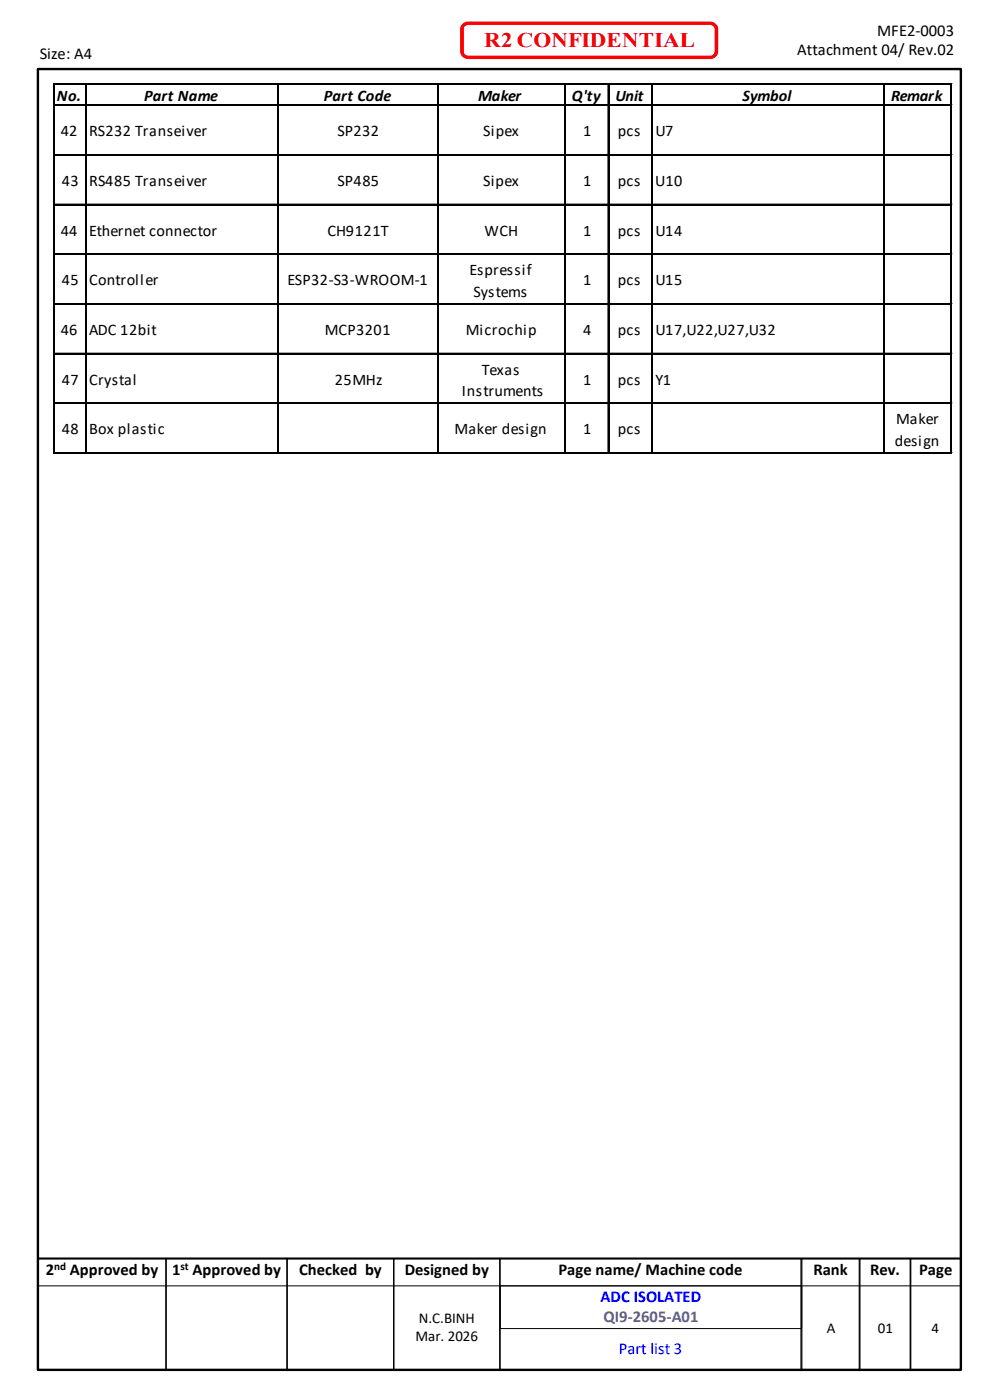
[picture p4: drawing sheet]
<svg xmlns="http://www.w3.org/2000/svg" width="210mm" height="297mm" viewBox="0 0 210 297" stroke-linecap="round" stroke-linejoin="round" font-family="sans-serif">
<defs><g id="words">
<text font-size="4.4" fill="#f00" x="102.7" y="10">R2 CONFIDENTIAL</text>
<g font-size="3.5">
<text x="169.1" y="11.8">Attachment 04/ Rev.02</text>
<text x="186.1" y="7.5">MFE2-0003</text>
<text x="8.4" y="12.6">Size: A4</text>
<text x="9.7" y="270.6">2</text>
<text x="14.8" y="270.6">Approved by</text>
<text x="36.5" y="270.6">1</text>
<text x="40.9" y="270.6">Approved by</text>
<text x="63.5" y="270.6">Checked by</text>
<text x="85.9" y="270.6">Designed by</text>
<text x="118.5" y="270.6">Page name/ Machine code</text>
<text x="172.5" y="270.6">Rank</text>
<text x="184.6" y="270.6">Rev.</text>
<text x="195" y="270.6">Page</text>
</g>
<g font-size="3.5" fill="#00f">
<text x="127.4" y="276.3">ADC ISOLATED</text>
<text x="131.3" y="287.3">Part list 3</text>
</g>
<text font-size="3.5" fill="#7030a0" x="128" y="280.5">QI9-2605-A01</text>
<g font-size="3.4">
<text x="12.1" y="21.5">No.</text>
<text x="30.6" y="21.5">Part Name</text>
<text x="68.7" y="21.5">Part Code</text>
<text x="101.5" y="21.5">Maker</text>
<text x="121.3" y="21.5">Q'ty</text>
<text x="130.6" y="21.5">Unit</text>
<text x="157.5" y="21.5">Symbol</text>
<text x="189" y="21.5">Remark</text>
<text x="12.9" y="28.9">42</text>
<text x="18.9" y="28.9">RS232 Transeiver</text>
<text x="71.6" y="28.9">SP232</text>
<text x="102.5" y="28.9">Sipex</text>
<text x="123.7" y="28.9">1</text>
<text x="131.1" y="28.9">pcs</text>
<text x="139" y="28.9">U7</text>
<text x="13.1" y="39.5">43 RS485 Transeiver</text>
<text x="71.6" y="39.5">SP485</text>
<text x="102.5" y="39.5">Sipex</text>
<text x="123.7" y="39.5">1</text>
<text x="131.1" y="39.5">pcs</text>
<text x="139" y="39.5">U10</text>
<text x="12.9" y="50">44</text>
<text x="18.9" y="50">Ethernet connector</text>
<text x="69.5" y="50">CH9121T</text>
<text x="102.8" y="50">WCH</text>
<text x="123.7" y="50">1</text>
<text x="131.1" y="50">pcs</text>
<text x="139" y="50">U14</text>
<text x="99.6" y="58.4">Espressif</text>
<text x="13.1" y="60.5">45 Controller</text>
<text x="61" y="60.5">ESP32-S3-WROOM-1</text>
<text x="100.4" y="62.9">Systems</text>
<text x="123.7" y="60.5">1</text>
<text x="131.1" y="60.5">pcs</text>
<text x="139" y="60.5">U15</text>
<text x="12.9" y="71.1">46</text>
<text x="18.9" y="71.1">ADC 12bit</text>
<text x="68.9" y="71.1">MCP3201</text>
<text x="98.8" y="71.1">Microchip</text>
<text x="123.7" y="71.1">4</text>
<text x="131.1" y="71.1">pcs</text>
<text x="139" y="71.1">U17,U22,U27,U32</text>
<text x="13.1" y="81.6">47 Crystal</text>
<text x="71" y="81.6">25MHz</text>
<text x="98" y="84">Instruments</text>
<text x="102.2" y="79.5">Texas</text>
<text x="123.7" y="81.6">1</text>
<text x="131.1" y="81.6">pcs</text>
<text x="139" y="81.6">Y1</text>
<text x="13.1" y="92.2">48 Box plastic</text>
<text x="96.4" y="92.2">Maker design</text>
<text x="123.7" y="92.2">1</text>
<text x="131.1" y="92.2">pcs</text>
<text x="189.8" y="94.5">design</text>
<text x="190.1" y="90">Maker</text>
</g>
<g font-size="3.2">
<text x="88.9" y="280.7">N.C.BINH</text>
<text x="88.1" y="284.5">Mar. 2026</text>
<text x="175.4" y="282.7">A</text>
<text x="186.2" y="282.7">01</text>
<text x="197.6" y="282.7">4</text>
</g>
<g font-size="2.4">
<text x="11.5" y="269.5">nd</text>
<text x="38.3" y="269.5">st</text>
</g>
</g></defs>
<path d="M8 14.6h195.8v276h-195.8z" fill="none" stroke="#000" stroke-width=".51"/>
<path d="M98.1 5.1l.6-.4 .6-.1h51.7a1.69 1.69 0 0 1 1.3 1.2l.1 5.2a1.74 1.74 0 0 1-1.4 1.5h-52.1a1.66 1.66 0 0 1-1.3-1.5v-4.9l.2-.6zM98.6 5.5l-.2 .5v5.1l.2 .4 .5 .3h51.8l.4-.2 .3-.6v-4.8l-.3-.7-.4-.2h-51.8z" fill="#f00"/>
<path d="M8 267h195.8" fill="none" stroke="#000" stroke-width=".42"/>
<g fill="none" stroke="#000" stroke-width=".21">
<path d="M11.3 17.7v78.6M11.5 17.7h190.5M18.1 18v78.3M58.9 18v78.3M92.7 18v78.3M119.7 18v78.3M129 18v78.3M138.2 18v78.3M187.4 18v78.3M201.7 18v78.3M11.5 22.2h190.5M11.5 32.8h190.5"/>
<path d="M11.5 43.3h190.5M11.5 53.8h190.5M11.5 64.4h190.5M11.5 74.9h190.5M11.5 85.5h190.5M11.5 96h190.5M8 272.8h195.8M106.1 272.8h64v9.1h-64z"/>
</g>
<g fill="none" stroke="#000" stroke-width=".25">
<path d="M11.4 17.7v78.6M11.5 17.9h190.5M59 18v78.3M119.8 18v78.3M129.1 18v78.3M138.3 18v78.3M201.8 18v78.3M11.5 22.4h190.5M11.5 32.9h190.5M11.5 43.4h190.5M11.5 54h190.5M11.5 64.5h190.5"/>
<path d="M11.5 75.1h190.5M11.5 85.6h190.5M11.5 96.1h190.5M8 267h27.2v23.6h-27.2zM35.2 267h25.7v23.6h-25.7zM60.9 267h22.6v23.6h-22.6zM83.5 267h22.5v23.6h-22.5zM106 267h63.9v23.6h-63.9zM170.1 267h12.2v23.6h-12.2zM182.4 267h10.7v23.6h-10.7zM193.2 267h10.6v23.6h-10.6z"/>
</g>
<path d="M18.3 18v78.3M92.9 18v78.3M187.6 18v78.3" fill="none" stroke="#000" stroke-width=".3"/>
<use href="#words"/>
</svg>
